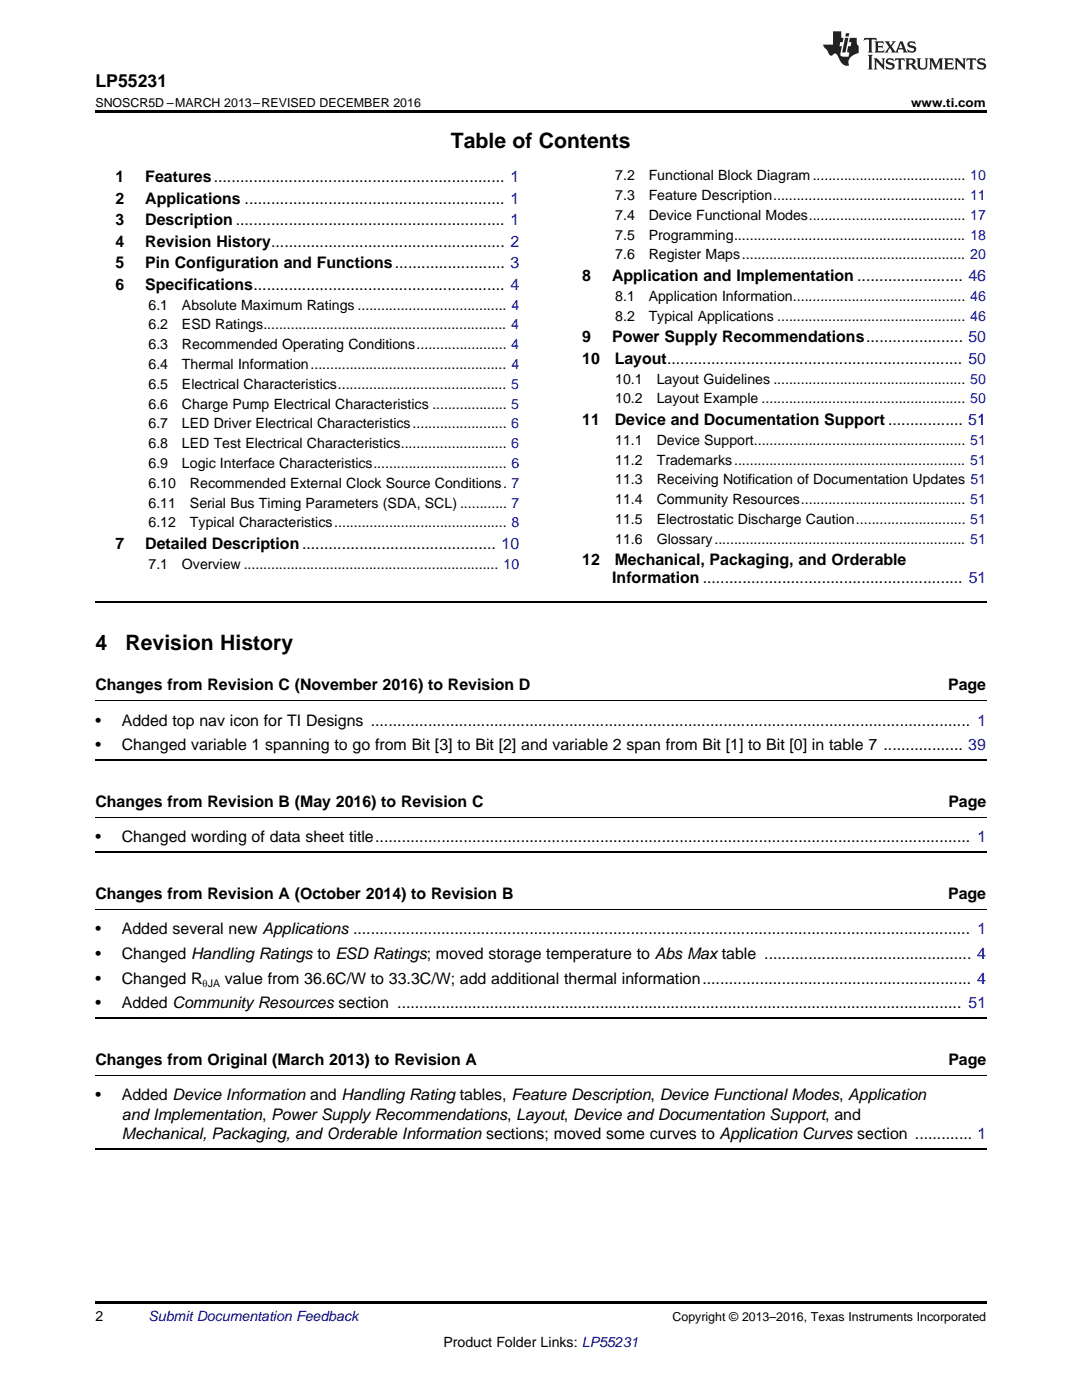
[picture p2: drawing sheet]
<svg xmlns="http://www.w3.org/2000/svg" width="216mm" height="279mm" viewBox="0 0 216 279" stroke-linecap="round" stroke-linejoin="round" font-family="sans-serif">
<defs><g id="words">
<g font-size="4.2">
<text x="90" y="29.6">Table of Contents</text>
<text x="19" y="129.6">4</text>
<text x="25" y="129.6">Revision History</text>
</g>
<text font-size="3.5" x="19" y="17.3">LP55231</text>
<g font-size="3.2">
<text x="23" y="36.3">1</text>
<text x="23" y="40.6">2</text>
<text x="29" y="36.3">Features.................................................................. 1</text>
<text x="29" y="40.6">Applications ........................................................... 1</text>
<text x="23" y="44.9">3</text>
<text x="29" y="44.9">Description ............................................................. 1</text>
<text x="23" y="49.2">4</text>
<text x="23" y="53.6">5</text>
<text x="29" y="49.2">Revision History..................................................... 2</text>
<text x="29" y="53.6">Pin Configuration and Functions......................... 3</text>
<text x="23" y="57.9">6</text>
<text x="29" y="57.9">Specifications......................................................... 4</text>
<text x="116.2" y="56.1">8</text>
<text x="122.1" y="56.1">Application and Implementation ........................ 46</text>
<text x="116.2" y="68.3">9</text>
<text x="122.1" y="68.3">Power Supply Recommendations...................... 50</text>
<text x="116.2" y="72.6">10</text>
<text x="122.7" y="72.6">Layout................................................................... 50</text>
<text x="116.2" y="84.8">11</text>
<text x="122.7" y="84.8">Device and Documentation Support ................. 51</text>
<text x="23" y="109.6">7</text>
<text x="29" y="109.6">Detailed Description............................................ 10</text>
<text x="116.2" y="112.8">12</text>
<text x="122.7" y="112.8">Mechanical, Packaging, and Orderable</text>
<text x="122.2" y="116.3">Information ........................................................... 51</text>
<text x="19" y="137.8">Changes from Revision C (November 2016) to Revision D</text>
<text x="189.2" y="137.8">Page</text>
<text x="19" y="144.8">•</text>
<text x="19" y="149.8">•</text>
<text x="24.3" y="144.8">Added top nav icon for TI Designs ........................................................................................................................................ 1</text>
<text x="24.3" y="149.8">Changed variable 1 spanning to go from Bit [3] to Bit [2] and variable 2 span from Bit [1] to Bit [0] in table 7 .................. 39</text>
<text x="19" y="161">Changes from Revision B (May 2016) to Revision C</text>
<text x="189.2" y="161">Page</text>
<text x="19" y="168.1">•</text>
<text x="24.3" y="168.1">Changed wording of data sheet title....................................................................................................................................... 1</text>
<text x="19" y="179.4">Changes from Revision A (October 2014) to Revision B</text>
<text x="189.2" y="179.4">Page</text>
<text x="19" y="186.4">•</text>
<text x="19" y="191.4">•</text>
<text x="24.3" y="186.4">Added several new Applications ............................................................................................................................................ 1</text>
<text x="24.3" y="191.4">Changed Handling Ratings to ESD Ratings; moved storage temperature to Abs Max table ............................................... 4</text>
<text x="19" y="196.3">•</text>
<text x="24.3" y="196.3">Changed R</text>
<text x="44.9" y="196.3">value from 36.6C/W to 33.3C/W; add additional thermal information............................................................. 4</text>
<text x="19" y="201.3">•</text>
<text x="24.3" y="201.3">Added Community Resources section ................................................................................................................................ 51</text>
<text x="19" y="212.5">Changes from Original (March 2013) to Revision A</text>
<text x="189.2" y="212.5">Page</text>
<text x="19" y="219.6">•</text>
<text x="24.3" y="219.6">Added Device Information and Handling Rating tables, Feature Description, Device Functional Modes, Application</text>
<text x="24.3" y="223.5">and Implementation, Power Supply Recommendations, Layout, Device and Documentation Support, and</text>
<text x="24.3" y="227.4">Mechanical, Packaging, and Orderable Information sections; moved some curves to Application Curves section ............. 1</text>
</g>
<g font-size="2.8">
<text x="122.8" y="36">7.2</text>
<text x="129.4" y="36">Functional Block Diagram....................................... 10</text>
<text x="122.8" y="39.9">7.3</text>
<text x="129.4" y="39.9">Feature Description................................................. 11</text>
<text x="122.8" y="43.9">7.4</text>
<text x="122.8" y="47.8">7.5</text>
<text x="129.4" y="43.9">Device Functional Modes........................................ 17</text>
<text x="129.4" y="47.8">Programming........................................................... 18</text>
<text x="122.8" y="51.8">7.6</text>
<text x="129.4" y="51.8">Register Maps......................................................... 20</text>
<text x="29.6" y="61.8">6.1</text>
<text x="29.6" y="65.8">6.2</text>
<text x="36.3" y="61.8">Absolute Maximum Ratings ...................................... 4</text>
<text x="36.3" y="65.8">ESD Ratings.............................................................. 4</text>
<text x="122.8" y="60">8.1</text>
<text x="122.8" y="64">8.2</text>
<text x="129.4" y="60">Application Information............................................ 46</text>
<text x="129.4" y="64">Typical Applications ................................................ 46</text>
<text x="29.6" y="69.7">6.3</text>
<text x="36.3" y="69.7">Recommended Operating Conditions....................... 4</text>
<text x="29.6" y="73.7">6.4</text>
<text x="29.6" y="77.6">6.5</text>
<text x="36.3" y="73.7">Thermal Information.................................................. 4</text>
<text x="36.3" y="77.6">Electrical Characteristics........................................... 5</text>
<text x="122.8" y="76.6">10.1</text>
<text x="131" y="76.6">Layout Guidelines ................................................. 50</text>
<text x="29.6" y="81.6">6.6</text>
<text x="36.3" y="81.6">Charge Pump Electrical Characteristics ................... 5</text>
<text x="122.8" y="80.5">10.2</text>
<text x="131" y="80.5">Layout Example .................................................... 50</text>
<text x="29.6" y="85.5">6.7</text>
<text x="29.6" y="89.5">6.8</text>
<text x="36.3" y="85.5">LED Driver Electrical Characteristics........................ 6</text>
<text x="36.3" y="89.5">LED Test Electrical Characteristics........................... 6</text>
<text x="122.8" y="88.8">11.1</text>
<text x="131" y="88.8">Device Support...................................................... 51</text>
<text x="29.6" y="93.4">6.9</text>
<text x="36.3" y="93.4">Logic Interface Characteristics.................................. 6</text>
<text x="122.8" y="92.7">11.2</text>
<text x="131" y="92.7">Trademarks........................................................... 51</text>
<text x="29.6" y="97.4">6.10</text>
<text x="29.6" y="101.3">6.11</text>
<text x="37.9" y="97.4">Recommended External Clock Source Conditions. 7</text>
<text x="37.9" y="101.3">Serial Bus Timing Parameters (SDA, SCL) ............ 7</text>
<text x="122.8" y="96.7">11.3</text>
<text x="122.8" y="100.6">11.4</text>
<text x="131" y="96.7">Receiving Notification of Documentation Updates 51</text>
<text x="131" y="100.6">Community Resources.......................................... 51</text>
<text x="29.6" y="105.3">6.12</text>
<text x="37.9" y="105.3">Typical Characteristics............................................ 8</text>
<text x="122.8" y="104.6">11.5</text>
<text x="131" y="104.6">Electrostatic Discharge Caution............................ 51</text>
<text x="29.6" y="113.5">7.1</text>
<text x="36.3" y="113.5">Overview ................................................................. 10</text>
<text x="122.8" y="108.5">11.6</text>
<text x="131" y="108.5">Glossary................................................................ 51</text>
<text x="19" y="263.6">2</text>
<text x="88.5" y="268.9">Product Folder Links: LP55231</text>
</g>
<text font-size="2.8" fill="#0000c8" x="29.6" y="263.6">Submit Documentation Feedback</text>
<g font-size="2.5">
<text x="19" y="21.4">SNOSCR5D –MARCH 2013–REVISED DECEMBER 2016</text>
<text x="181.8" y="21.4">www.ti.com</text>
<text x="134.2" y="263.6">Copyright © 2013–2016, Texas Instruments Incorporated</text>
</g>
<text font-size="2.1" x="40.4" y="197">θJA</text>
</g></defs>
<path d="M19 22h177.8v.5h-177.8zM19 259.7h177.8v.5h-177.8z" fill="#000"/>
<path d="M19 120.1h177.8M19 151.7h177.8M19 170h177.8M19 203.2h177.8M19 229.3h177.8" fill="none" stroke="#000" stroke-width=".35"/>
<path d="M19 139.8h177.8M19 163.1h177.8M19 181.5h177.8M19 214.6h177.8" fill="none" stroke="#000" stroke-width=".2"/>
<g fill="#231f20">
<path d="M172.5 7.6l-.1 .5 .4-.2h.6v.1v2.1l-.2 .4h.9l-.2-.4v-2.1l.1-.1h.5l.5 .2-.2-.5zM174.5 8.3l.2 .3v1.5l-.2 .4h1.8l.2-.6a1.04 1.04 0 0 1-1.3 .2v-.7h.6l.3 .2v-.6l-.3 .2h-.6v-.6l.8-.1 .4 .3-.2-.5zM176.5 8.3l.9 1.1-.9 1.1h.8l-.2-.2 .4-.7 .5 .7-.2 .2h1.5l-.2-.2 .2-.4h.9l.1 .4-.2 .2h1l-.3-.3-.7-1.9h-.5l-.9 2-.8-1 .9-1h-.8l.1 .3-.4 .5-.3-.6 .1-.2zM179.7 8.6l.4 1h-.7zM181.3 8.4a.63 .63 0 0 0-.2 .7 .63 .63 0 0 0 .6 .4l.6 .2 .1 .2a.75 .75 0 0 1-.7 .4 .75 .75 0 0 1-.6-.5l.1 .7 .1-.1a1.11 1.11 0 0 0 1.5-.6 1.13 1.13 0 0 0-1.2-.8l-.1-.4a1.04 1.04 0 0 1 1.2 .2l-.2-.5-.2 .1-.4-.2zM173.2 10.9l.2 .4v2.2l-.2 .4h1l-.3-.4v-2.2l.3-.4zM174.3 11.6l.3 .4v1.5l-.3 .4h.8l-.2-.4v-1.3l1.5 1.7v-1.9l.2-.4h-.7l.2 .4v.9l-1.1-1.3zM177 11.8a.62 .62 0 0 0-.2 .7 .62 .62 0 0 0 .6 .4l.6 .1 .1 .3a.76 .76 0 0 1-.7 .3 .76 .76 0 0 1-.7-.4l.2 .7 .1-.1a1.11 1.11 0 0 0 1.5-.6 1.13 1.13 0 0 0-1.2-.8l-.1-.4a1.04 1.04 0 0 1 1.2 .2l-.2-.6-.2 .1-.5-.1zM178.7 11.6l-.2 .6a.61 .61 0 0 1 .8-.3v1.6l-.2 .4h.9l-.2-.4v-1.6a.63 .63 0 0 1 .7 .3l-.1-.6zM180.6 11.6l.3 .4v1.5l-.3 .4h1l-.2-.2-.1-.8 .6 .2a.76 .76 0 0 0 1.2 .7l-1-1a.58 .58 0 0 0 .6-.5 .58 .58 0 0 0-.5-.6zM181.4 11.9h.1a.45 .45 0 0 1 .5 .1 .45 .45 0 0 1 .1 .5l-.8 .2zM182.9 11.6l.2 .2a2.17 2.17 0 0 0 .3 1.9 .99 .99 0 0 0 1.6-.6v-1.1l.2-.4h-.7l.2 .2a1.92 1.92 0 0 1-.2 1.8 .6 .6 0 0 1-.9-.5v-1.1l.2-.4zM185.4 11.6l.2 .4v1.5l-.2 .4h.7l-.2-.4v-1.4l.8 1.8 .8-1.8v1.4l-.2 .4h.9l-.2-.4v-1.5l.2-.4h-.8l-.6 1.5-.6-1.5zM188.4 11.6l.2 .4v1.5l-.2 .4h1.8l.1-.6a1.04 1.04 0 0 1-1.2 .1v-.6h.5l.4 .2v-.6l-.4 .2h-.5v-.7h.8l.3 .3-.1-.6zM190.5 11.6l.2 .4v1.5l-.2 .4h.7l-.2-.4v-1.3l1.5 1.7v-1.9l.2-.4h-.7l.2 .4v.9l-1.1-1.3zM192.9 11.6l-.1 .6a.61 .61 0 0 1 .7-.3l.1 1.6-.3 .4h1l-.3-.4 .1-1.6a.63 .63 0 0 1 .7 .3l-.1-.6zM195.2 11.8a.62 .62 0 0 0-.2 .7 .62 .62 0 0 0 .6 .4l.6 .1 .1 .3a.76 .76 0 0 1-.7 .3 .76 .76 0 0 1-.6-.4l.1 .7 .1-.1a1.11 1.11 0 0 0 1.6-.6 1.13 1.13 0 0 0-1.3-.8l-.1-.4a1.04 1.04 0 0 1 1.2 .2l-.1-.6-.2 .1-.5-.1z"/>
<path d="M166.2 6.3v2.6h-1.9v.4l.8 .9a.91 .91 0 0 0 1 .8 .56 .56 0 0 1 .5-.3 .56 .56 0 0 1 .5 .3l.4 .8a1.53 1.53 0 0 0 1.9 1.2 1.54 1.54 0 0 1 1-2.1l.9-.3v-1.4a1.52 1.52 0 0 1-.4-1.6h-1.3l-.2 .8h.5l-.2 .8h-.5l-.1 1v.2l.4 .1-.2 .8a1.93 1.93 0 0 1-1.6-.3l.3-1.8h-.5l.2-.8h.4l.2-.8h-.4v-1.3zM168.6 7.6l-.6 2.9h.7l.6-2.9zM168.8 6.6l-.1 .7h.6l.2-.7z"/>
</g>
<use href="#words"/>
</svg>
